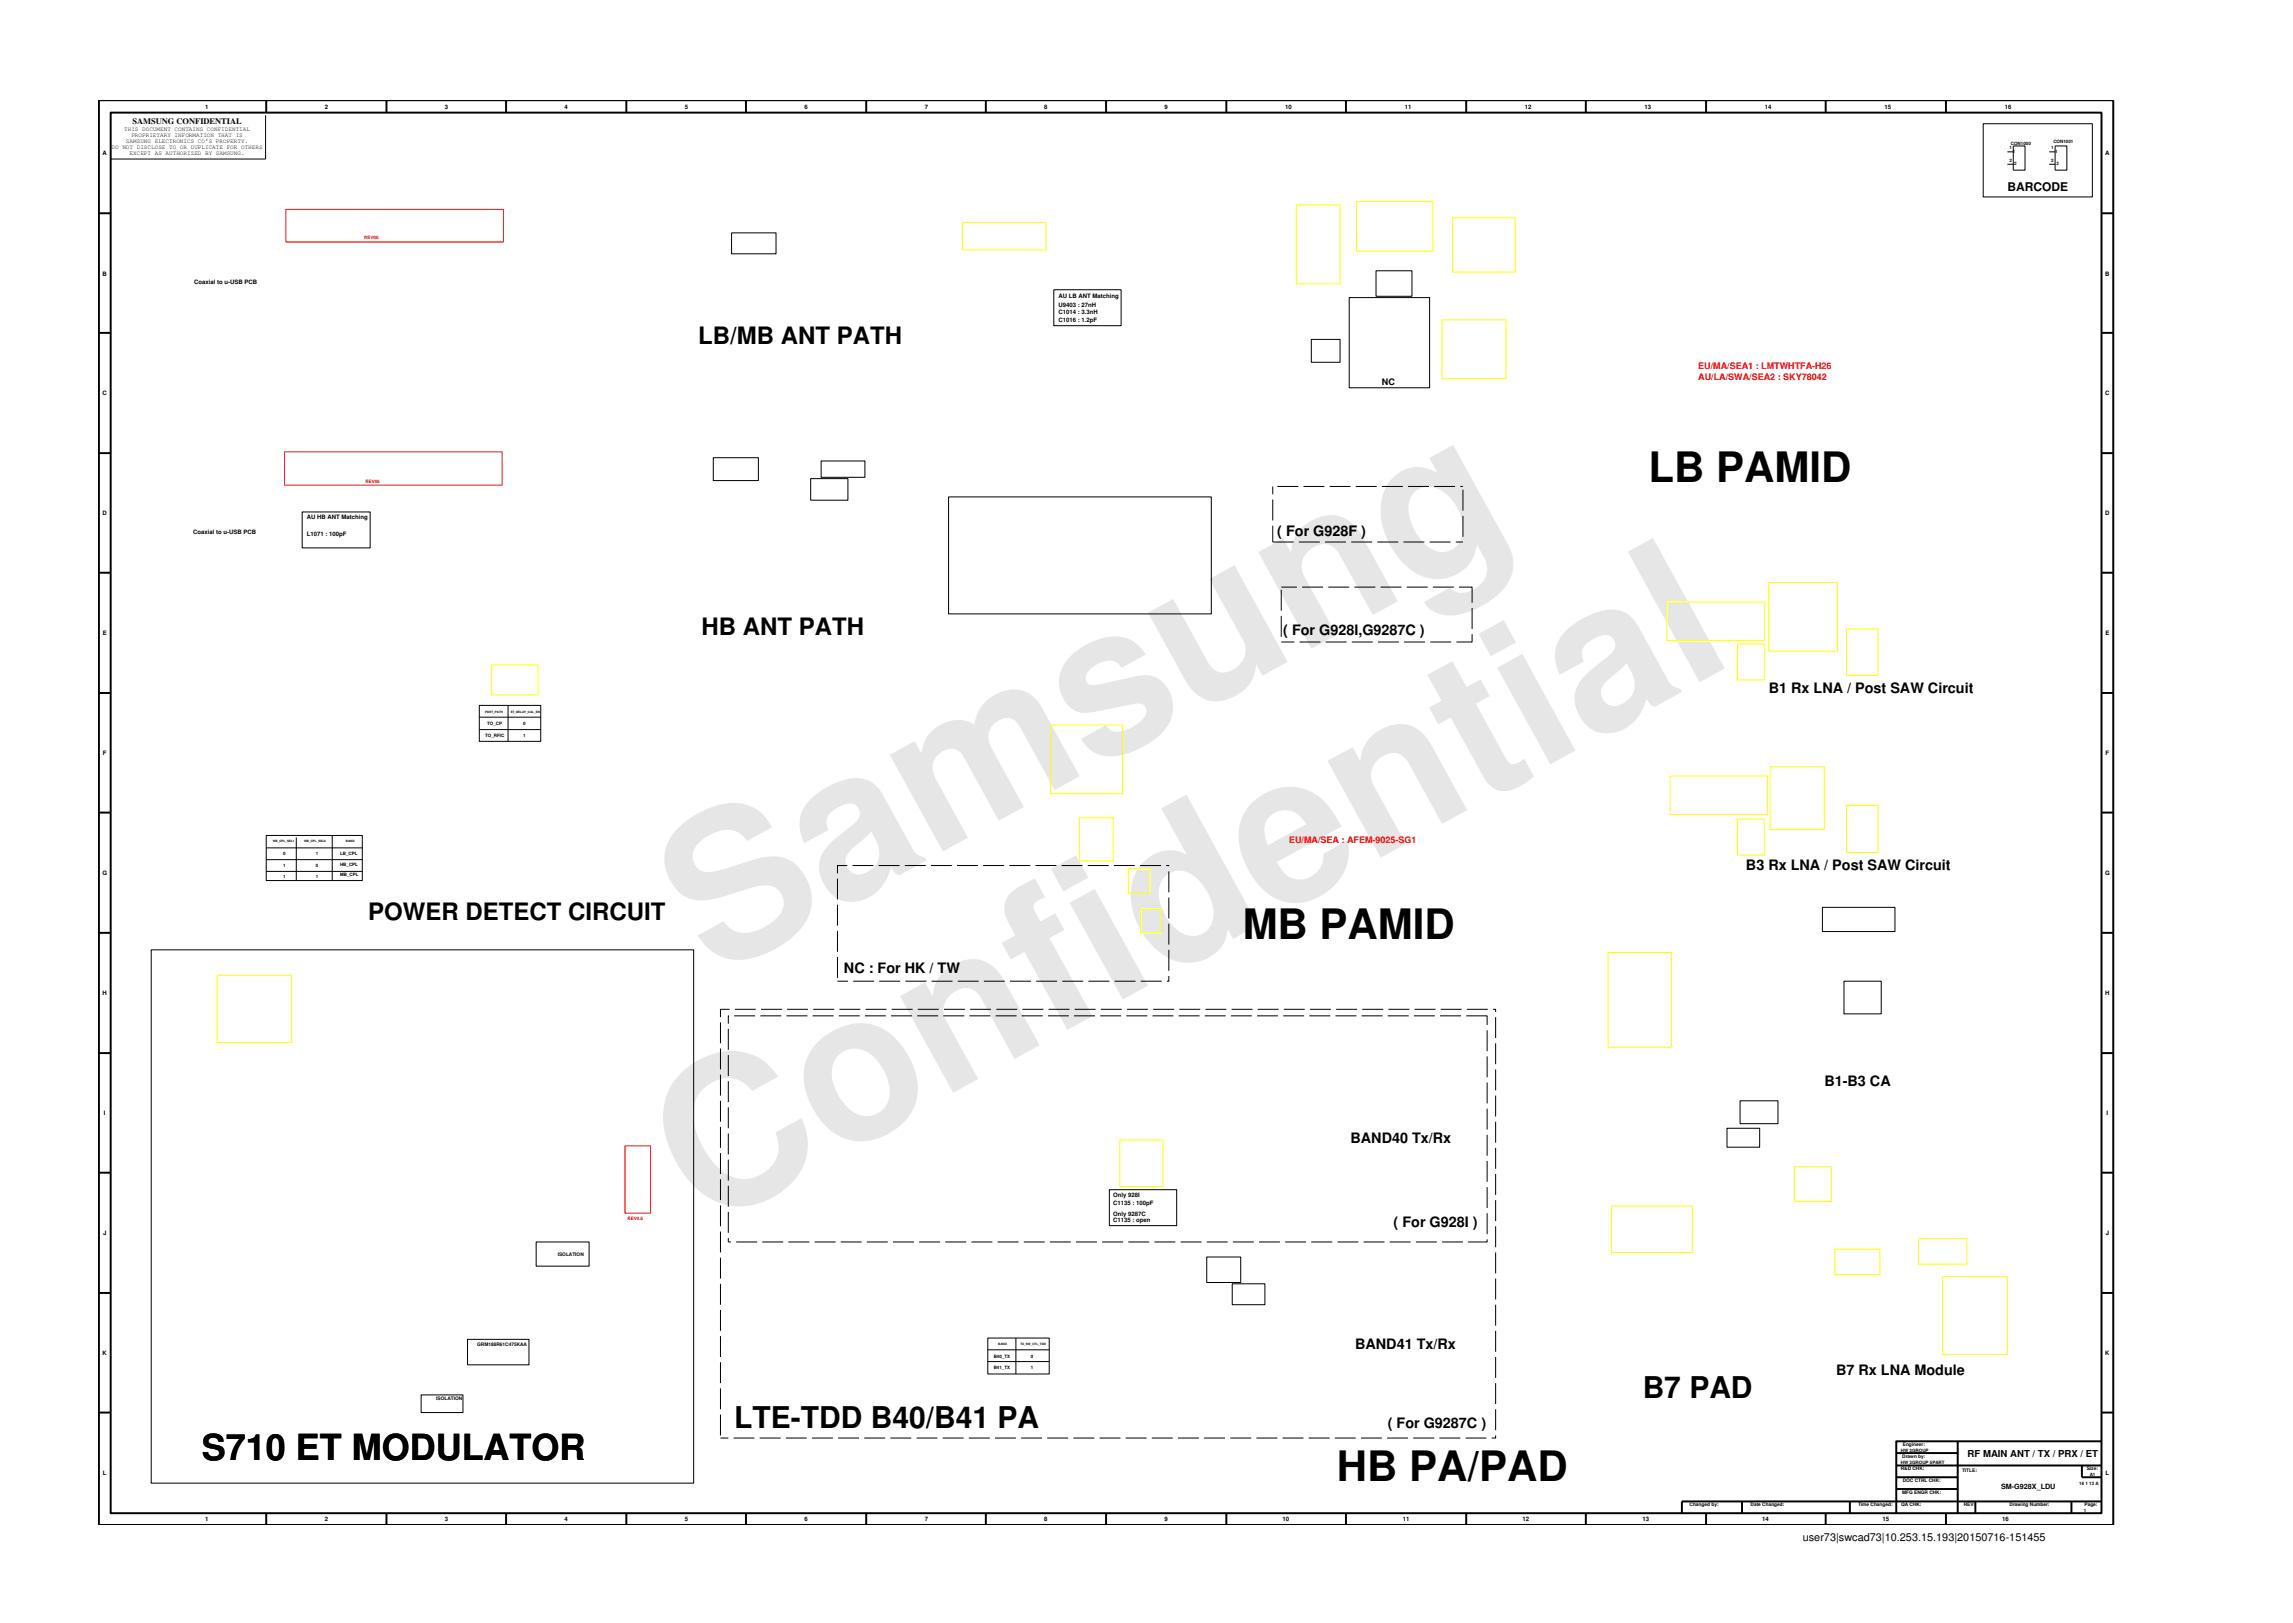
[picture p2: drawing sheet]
<svg xmlns="http://www.w3.org/2000/svg" width="297mm" height="210mm" viewBox="0 0 297 210" stroke-linecap="round" stroke-linejoin="round" font-family="sans-serif">
<defs><g id="words">
<g font-size="26.5" fill="#e6e6e6">
<text x="92.4" y="126.7" transform="rotate(-29 92.4 126.7)">Samsung</text>
<text x="91.1" y="159.4" transform="rotate(-29 91.1 159.4)">Confidential</text>
</g>
<g font-size="5.4">
<text x="213.6" y="62.4">LB PAMID</text>
<text x="161" y="121.7">MB PAMID</text>
<text x="173.2" y="191.8">HB PA/PAD</text>
</g>
<text font-size="4.7" x="26.1" y="189.2">S710 ET MODULATOR</text>
<g font-size="3.9">
<text x="95.1" y="184.9">LTE-TDD B40/B41 PA</text>
<text x="212.8" y="181.1">B7 PAD</text>
</g>
<g font-size="3.1">
<text x="90.5" y="44.6">LB/MB ANT PATH</text>
<text x="90.9" y="82.2">HB ANT PATH</text>
<text x="47.7" y="119.2">POWER DETECT CIRCUIT</text>
</g>
<g font-size="1.9">
<text x="165.5" y="69.5">( For G928F )</text>
<text x="166.2" y="82.2">( For G928I,G9287C )</text>
<text x="229.1" y="89.8">B1 Rx LNA / Post SAW Circuit</text>
<text x="226.2" y="112.7">B3 Rx LNA / Post SAW Circuit</text>
<text x="109.3" y="126.1">NC : For HK / TW</text>
<text x="236.3" y="140.7">B1-B3 CA</text>
<text x="174.9" y="148.1">BAND40 Tx/Rx</text>
<text x="180.5" y="158.9">( For G928I )</text>
<text x="175.5" y="174.7">BAND41 Tx/Rx</text>
<text x="237.9" y="178.2">B7 Rx LNA Module</text>
<text x="179.8" y="184.9">( For G9287C )</text>
</g>
<text font-size="1.6" x="260" y="24.8">BARCODE</text>
<text font-size="1.4" x="233.5" y="199.7">user73|swcad73|10.253.15.193|20150716-151455</text>
<g font-size="1.2" fill="#f00">
<text x="220" y="47.9">EU/MA/SEA1 : LMTWHTFA-H26</text>
<text x="220" y="49.2">AU/LA/SWA/SEA2 : SKY78042</text>
<text x="167" y="109.2">EU/MA/SEA : AFEM-9025-SG1</text>
</g>
<g font-size="1.2">
<text x="179" y="49.8">NC</text>
<text x="254.9" y="188.7">RF MAIN ANT / TX / PRX / ET</text>
</g>
<text font-size="1.1" x="17.2" y="16.1">SAMSUNG CONFIDENTIAL</text>
<text font-size=".9" x="259.2" y="192.9">SM-G928X_LDU</text>
<g font-size=".8">
<text x="16.1" y="17">THIS DOCUMENT CONTAINS CONFIDENTIAL</text>
<text x="17" y="17.8">PROPRIETARY INFORMATION THAT IS</text>
<text x="26.6" y="14.1">1</text>
<text x="42.1" y="14.1">2</text>
<text x="57.6" y="14.1">3</text>
<text x="73.1" y="14.1">4</text>
<text x="88.7" y="14.1">5</text>
<text x="104.2" y="14.1">6</text>
<text x="119.8" y="14.1">7</text>
<text x="135.3" y="14.1">8</text>
<text x="150.9" y="14.1">9</text>
<text x="166.5" y="14.1">10</text>
<text x="182" y="14.1">11</text>
<text x="197.5" y="14.1">12</text>
<text x="213" y="14.1">13</text>
<text x="228.6" y="14.1">14</text>
<text x="244.1" y="14.1">15</text>
<text x="259.7" y="14.1">16</text>
<text x="13.3" y="20.1">A</text>
<text x="14.5" y="19.3">DO NOT DISCLOSE TO OR DUPLICATE FOR OTHERS</text>
<text x="16.3" y="18.5">SAMSUNG ELECTRONICS CO’S PROPERTY.</text>
<text x="16.8" y="20.1">EXCEPT AS AUTHORIZED BY SAMSUNG.</text>
<text x="272.7" y="20.1">A</text>
<text x="13.3" y="35.7">B</text>
<text x="272.7" y="35.7">B</text>
<text x="25.2" y="36.8">Coaxial to u-USB PCB</text>
<text x="137.1" y="38.6">AU LB ANT Matching</text>
<text x="137.1" y="39.7">U9403 : 27nH</text>
<text x="137.1" y="40.7">C1014 : 3.3nH</text>
<text x="137.1" y="41.7">C1016 : 1.2pF</text>
<text x="13.3" y="51.2">C</text>
<text x="272.7" y="51.2">C</text>
<text x="13.3" y="66.8">D</text>
<text x="25" y="69.2">Coaxial to u-USB PCB</text>
<text x="39.7" y="69.5">L1071 : 100pF</text>
<text x="39.7" y="67.3">AU HB ANT Matching</text>
<text x="272.7" y="66.8">D</text>
<text x="13.3" y="82.3">E</text>
<text x="272.7" y="82.3">E</text>
<text x="13.3" y="97.8">F</text>
<text x="272.8" y="97.8">F</text>
<text x="13.3" y="113.3">G</text>
<text x="272.7" y="113.3">G</text>
<text x="13.3" y="128.9">H</text>
<text x="272.7" y="128.9">H</text>
<text x="13.5" y="144.4">I</text>
<text x="272.9" y="144.4">I</text>
<text x="144.2" y="155.1">Only 928I</text>
<text x="13.4" y="160">J</text>
<text x="144.2" y="156.1">C1135 : 100pF</text>
<text x="144.2" y="158.4">C1135 : open</text>
<text x="144.2" y="157.6">Only 9287C</text>
<text x="272.8" y="160">J</text>
<text x="13.3" y="175.5">K</text>
<text x="272.7" y="175.5">K</text>
<text x="13.3" y="191.1">L</text>
<text x="272.8" y="191.1">L</text>
<text x="26.6" y="197.1">1</text>
<text x="42.1" y="197.1">2</text>
<text x="57.6" y="197.1">3</text>
<text x="73.1" y="197.1">4</text>
<text x="88.7" y="197.1">5</text>
<text x="104.2" y="197.1">6</text>
<text x="119.8" y="197.1">7</text>
<text x="135.3" y="197.1">8</text>
<text x="150.9" y="197.1">9</text>
<text x="166.1" y="197.1">10</text>
<text x="181.7" y="197.1">11</text>
<text x="197.2" y="197.1">12</text>
<text x="212.8" y="197.1">13</text>
<text x="228.3" y="197.1">14</text>
<text x="243.9" y="197.1">15</text>
<text x="259.4" y="197.1">16</text>
</g>
<g font-size=".6">
<text x="260.3" y="19.3">1</text>
<text x="260.3" y="20.9">2</text>
<text x="260.5" y="18.7">CON1000</text>
<text x="260.7" y="19.8">1</text>
<text x="260.9" y="21.4">2</text>
<text x="265.7" y="19.3">1</text>
<text x="265.7" y="20.9">2</text>
<text x="266" y="18.6">CON1001</text>
<text x="266.2" y="19.8">1</text>
<text x="266.4" y="21.4">2</text>
<text x="62.9" y="95.4">TO_RFIC</text>
<text x="63.1" y="93.9">TO_CP</text>
<text x="67.8" y="93.9">0</text>
<text x="67.8" y="95.4">1</text>
<text x="36.7" y="112.4">1</text>
<text x="36.7" y="110.8">0</text>
<text x="36.7" y="113.7">1</text>
<text x="40.9" y="112.4">0</text>
<text x="40.9" y="110.8">1</text>
<text x="40.9" y="113.7">1</text>
<text x="44.1" y="113.5">MB_CPL</text>
<text x="44.1" y="112.1">HB_CPL</text>
<text x="44.1" y="110.8">LB_CPL</text>
<text x="72.3" y="162.6">ISOLATION</text>
<text x="61.8" y="174.3">GRM188R61C475KAA</text>
<text x="128.7" y="175.9">B40_TX</text>
<text x="128.7" y="177.4">B41_TX</text>
<text x="133.5" y="177.4">1</text>
<text x="133.5" y="175.9">0</text>
<text x="56.5" y="181.4">ISOLATION</text>
<text x="246.2" y="190.4">R&amp;D CHK:</text>
<text x="246.2" y="189.6">HW 3GROUP 5PART</text>
<text x="246.2" y="188.1">HW 3GROUP</text>
<text x="246.4" y="188.9">Drawn by:</text>
<text x="246.5" y="187.4">Engineer:</text>
<text x="254.2" y="190.7">TITLE:</text>
<text x="270.3" y="190.4">Size:</text>
<text x="270.7" y="191.2">A1</text>
<text x="218.9" y="195.1">Changed by:</text>
<text x="226.8" y="195.1">Date Changed:</text>
<text x="240.7" y="195.1">Time Changed:</text>
<text x="246.3" y="195.1">QA CHK:</text>
<text x="246.4" y="193.6">MFG ENGR CHK:</text>
<text x="246.5" y="192">DOC CTRL CHK:</text>
<text x="254.4" y="195.1">REV:</text>
<text x="260.3" y="195.1">Drawing Number:</text>
<text x="269.4" y="192.4">16 1 12 A</text>
<text x="269.9" y="195.9">1</text>
<text x="270" y="195.1">Page:</text>
</g>
<g font-size=".6" fill="#f00">
<text x="47.2" y="30.9">REV06</text>
<text x="47.4" y="62.6">REV06</text>
<text x="81.3" y="158">REV0.5</text>
</g>
<g font-size=".4">
<text x="62.9" y="92.3">PDET_PATH</text>
<text x="66.2" y="92.3">ET_DELAY_CAL_EN</text>
<text x="35.3" y="109.1">WB_CPL_SEL1</text>
<text x="39.4" y="109.1">WB_CPL_SEL0</text>
<text x="44.8" y="109.1">BAND</text>
<text x="129.3" y="174.3">BAND</text>
<text x="132.2" y="174.3">TX_SW_CTL_TDD</text>
</g>
</g></defs>
<g fill="none" stroke="#000" stroke-width=".13">
<path d="M34.4 14.9v5.7h-20.1M256.9 16h14.1v9.5h-14.1zM260 19.7h.8M260.8 18.9h1.5v3.1h-1.5zM265.5 19.7h.7M266.2 18.9h1.5v3.1h-1.5zM94.8 30.2h5.7v2.7h-5.7zM136.5 37.5h8.7v4.7h-8.7zM174.8 38.6h10.4v11.6h-10.4zM178.3 35.1h4.6v3.3h-4.6zM260 21.3h.8M265.5 21.3h.7"/>
<path d="M92.4 59.3h5.8v3h-5.8zM106.4 59.7h5.6v2.1h-5.6zM169.9 44h3.7v2.9h-3.7zM39.1 66.3h8.8v4.7h-8.8zM105 62h4.8v2.8h-4.8zM122.9 64.4h34v15.1h-34zM164.9 68.1v2.1h2.7M164.9 63v1M164.9 64.7v2.7M165.5 63h2.7M166 76.1h2M166 76.4v2.7"/>
<path d="M166 79.8v2.7M168.3 70.2h2.7M168.7 76.1h2.7M168.9 63h2.7M171.6 70.2h2.8M172.1 76.1h2.7M172.2 63h2.7M175 70.2h2.7M175.5 76.1h2.7M175.6 63h2.7M178.4 70.2h2.7M178.8 76.1h2.8"/>
<path d="M179 63h2.7M181.8 70.2h2.7M182.2 76.1h2.7M182.4 63h2.7M185.2 70.2h2.7M185.6 76.1h2.7M185.8 63h2.7M188.6 70.2h.9M189 76.1h1.7v2M189.2 63h.3M189.5 63.4v2.8M189.5 66.8v2.7"/>
<path d="M190.7 78.8v2.7M62.1 91.4h7.9v4.6h-7.9zM62.1 92.9h7.9M62.1 94.5h7.9M65.8 91.4v4.6M166 83.2h1.7M168.3 83.2h2.8M171.7 83.2h2.7M175.1 83.2h2.7M178.5 83.2h2.7M181.9 83.2h2.7M185.3 83.2h2.7"/>
<path d="M190.7 82.2v1h-2M34.5 108.2h12.4v5.9h-12.4zM34.5 109.8h12.4M34.5 111.4h12.4M34.5 112.9h12.4M38.4 108.5v5.6M43 108.2v5.9M108.5 113.8v2.7M108.5 117.2v2.7M109.8 112.1h-1.3v1M110.4 112.1h2.7M113.8 112.1h2.7"/>
<path d="M117.2 112.1h2.7M120.6 112.1h2.7M124 112.1h2.7M127.4 112.1h2.7M130.8 112.1h2.7M134.1 112.1h2.7M137.5 112.1h2.7M140.9 112.1h2.7M144.3 112.1h2.7M147.7 112.1h2.7M151.1 112.1h.3v.1M151.4 112.9v2.7"/>
<path d="M151.4 116.3v2.7M151.4 119.7v2.7M236.1 117.5h9.4v3.2h-9.4zM19.6 123h70.3v69.1h-70.3zM93.3 132.4v2.8M93.3 135.8v2.7M93.3 139.2v2.7M94.3 133.3v2.7M94.3 136.7v2.7M94.4 131.6h-.1v1M94.5 130.8h-1.2v1M95.1 131.6h2.7"/>
<path d="M95.2 130.8h2.7M98.5 131.6h2.7M98.6 130.8h2.7M101.9 131.6h2.7M102 130.8h2.7M105.3 131.6h2.7M105.4 130.8h2.7M108.5 127.1h1.3M108.5 120.6v2.7M108.5 124v2.7M108.7 131.6h2.7M108.7 130.8h2.7"/>
<path d="M110.5 127.1h2.7M112 131.6h2.8M112.1 130.8h2.7M113.9 127.1h2.7M115.4 131.6h2.7M115.5 130.8h2.7M117.3 127.1h2.7M118.8 131.6h2.7M118.9 130.8h2.7M120.7 127.1h2.7M122.2 131.6h2.7M122.3 130.8h2.7"/>
<path d="M124.1 127.1h2.7M125.6 131.6h2.7M125.7 130.8h2.7M127.5 127.1h2.7M129 131.6h2.7M129.1 130.8h2.7M130.8 127.1h2.7M132.4 131.6h2.7M132.4 130.8h2.8M134.2 127.1h2.7M135.7 131.6h2.8M135.8 130.8h2.7"/>
<path d="M137.6 127.1h2.7M139.1 131.6h2.7M139.2 130.8h2.7M141 127.1h2.7M142.5 131.6h2.7M142.6 130.8h2.7M144.4 127.1h2.7M145.9 131.6h2.7M146 130.8h2.7M147.8 127.1h2.7M149.3 131.6h2.7M149.4 130.8h2.7"/>
<path d="M151.4 126.4v.7h-.2M151.4 123v2.8M152.7 131.6h2.7M152.8 130.8h2.7M156.1 131.6h2.7M156.2 130.8h2.7M159.5 131.6h2.7M159.5 130.8h2.7M162.8 131.6h2.8M162.9 130.8h2.7M166.2 131.6h2.7M166.3 130.8h2.7"/>
<path d="M169.6 131.6h2.7M169.7 130.8h2.7M173 131.6h2.7M173.1 130.8h2.7M176.4 131.6h2.7M176.5 130.8h2.7M179.8 131.6h2.7M179.9 130.8h2.7M183.2 131.6h2.7M183.2 130.8h2.8M186.5 131.6h2.8M186.6 130.8h2.7"/>
<path d="M189.9 131.6h2.7v1.2M190 130.8h2.7M192.6 133.5v2.7M192.6 136.8v2.8M193.4 130.8h.3v.3M193.7 131.8v2.7M193.7 135.2v2.7M193.7 138.5v2.8M238.9 127.1h4.8v4.2h-4.8zM93.3 142.6v2.7M93.3 146v2.7M93.3 149.4v2.7"/>
<path d="M93.3 152.8v2.7M93.3 156.2v2.7M93.3 159.5v2.7M94.3 140.1v2.7M94.3 143.5v2.7M94.3 146.8v2.7M94.3 150.2v2.7M94.3 153.6v2.7M94.3 157v2.7M143.7 154.1h8.7v4.7h-8.7zM192.6 140.2v2.7M192.6 143.6v2.7"/>
<path d="M192.6 147v2.7M192.6 150.4v2.7M192.6 153.8v2.7M192.6 157.2v2.7M193.7 141.9v2.7M193.7 145.3v2.7M193.7 148.7v2.7M193.7 152.1v2.7M193.7 155.5v2.7M193.7 158.9v2.7M223.7 146.2h4.3v2.4h-4.3zM225.4 142.6h4.9v3h-4.9z"/>
<path d="M60.6 173.5h7.9v3.3h-7.9zM69.5 160.9h6.8v3.1h-6.8zM93.3 162.9v2.7M93.3 166.3v2.7M93.3 169.7v2.7M93.3 173.1v2.7M93.3 176.5v2.7M93.3 179.9v2.7M94.3 160.4v.5h.4M95.4 160.9h2.7M98.7 160.9h2.8M102.1 160.9h2.7"/>
<path d="M105.5 160.9h2.7M108.9 160.9h2.7M112.3 160.9h2.7M115.7 160.9h2.7M119.1 160.9h2.7M122.5 160.9h2.7M125.8 160.9h2.8M128 173.3h7.9v4.7h-7.9zM128 174.9h7.9M128 176.4h7.9M129.2 160.9h2.7M131.6 173.3v4.7"/>
<path d="M132.6 160.9h2.7M136 160.9h2.7M139.4 160.9h2.7M142.8 160.9h2.7M146.2 160.9h2.7M149.5 160.9h2.8M152.9 160.9h2.7M156.3 162.8h4.4v3.3h-4.4zM156.3 160.9h2.7M159.6 166.3h4.3v2.7h-4.3zM159.7 160.9h2.7M163.1 160.9h2.7"/>
<path d="M166.5 160.9h2.7M169.9 160.9h2.7M173.3 160.9h2.7M176.6 160.9h2.8M180 160.9h2.7M183.4 160.9h2.7M186.8 160.9h2.7M192.6 160.6v.3h-2.4M193.7 162.2v2.8M193.7 165.6v2.7M193.7 169v2.7M193.7 172.4v2.7"/>
<path d="M193.7 175.8v2.7M193.7 179.2v2.7M54.6 180.7h5.4v2.3h-5.4zM93.3 186.3h1M93.3 183.2v2.8M95 186.3h2.7M98.4 186.3h2.7M101.8 186.3h2.7M105.2 186.3h2.7M108.6 186.3h2.7M112 186.3h2.7M115.3 186.3h2.8"/>
<path d="M118.7 186.3h2.7M122.1 186.3h2.7M125.5 186.3h2.7M128.9 186.3h2.7M132.3 186.3h2.7M135.7 186.3h2.7M139.1 186.3h2.7M142.4 186.3h2.7M145.8 186.3h2.7M149.2 186.3h2.7M152.6 186.3h2.7M156 186.3h2.7"/>
<path d="M159.4 186.3h2.7M162.8 186.3h2.7M166.1 186.3h2.8M169.5 186.3h2.7M172.9 186.3h2.7M176.3 186.3h2.7M179.7 186.3h2.7M183.1 186.3h2.7M186.5 186.3h2.7M189.9 186.3h2.7M193.7 186v.3h-.5M193.7 182.6v2.7"/>
</g>
<g fill="none" stroke="#000" stroke-width=".25">
<path d="M12.8 13h261v184.6h-261zM14.3 14.6h257.9v181.4h-257.9zM34.5 13v1.6M50.1 13v1.6M65.6 13v1.6M81.1 13v1.6M96.6 13v1.6M112.2 13v1.6M127.7 13v1.6M143.3 13v1.6M158.9 13v1.6M174.4 13v1.6"/>
<path d="M189.9 13v1.6M205.4 13v1.6M221 13v1.6M236.5 13v1.6M252.1 13v1.6M12.8 27.6h1.5M272.2 27.6h1.6M12.8 43.1h1.5M12.8 58.7h1.5M272.2 43.1h1.6M272.2 58.7h1.6M12.8 74.2h1.5"/>
<path d="M272.2 74.2h1.6M12.8 89.8h1.5M272.2 89.8h1.6M12.8 105.3h1.5M272.2 105.3h1.6M12.8 120.8h1.5M12.8 136.4h1.5M272.2 120.8h1.6M272.2 136.4h1.6M12.8 151.9h1.5M272.2 151.9h1.6M12.8 167.5h1.5"/>
<path d="M272.2 167.5h1.6M12.8 183h1.5M34.5 196v1.6M50.1 196v1.6M65.6 196v1.6M81.1 196v1.6M96.6 196v1.6M112.2 196v1.6M127.7 196v1.6M143.3 196v1.6M158.9 196v1.6M174.4 196v1.6"/>
<path d="M189.9 196v1.6M205.4 196v1.6M221 196v1.6M225.7 194.5v1.5M236.5 196v1.6M239.6 194.5v1.5M245.6 188.2h8M245.6 189.9h26.6M245.6 191.4h8M245.6 192.9h8M252.1 196v1.6M253.6 186.7v9.3"/>
<path d="M255.9 194.5v1.5M268.3 194.5v1.5M269.7 189.9v1.5h2.5M272.2 186.7h-26.6v9.3M272.2 183h1.6M272.2 194.5h-54.3v1.5"/>
</g>
<g fill="none" stroke="#ff0" stroke-width=".13">
<path d="M124.7 28.8h10.8v3.6h-10.8zM167.9 26.5h5.7v10.3h-5.7zM175.7 26.1h9.9v6.4h-9.9zM188.2 28.2h8.1v7h-8.1zM186.8 41.4h8.3v7.7h-8.3zM215.9 78h12.6v5h-12.6zM229.1 75.5h8.9v8.9h-8.9zM63.7 86.1h6v3.9h-6zM136.1 93.9h9.3v8.9h-9.3zM225.1 83.4h3.4v4.7h-3.4zM229.3 99.3h7v8.2h-7zM239.2 81.5h4.1v6h-4.1z"/>
<path d="M139.8 105.9h4.4v5.6h-4.4zM146.2 112.6h2.8v3.1h-2.8zM147.8 117.8h2.7v3h-2.7zM216.4 100.5h12.6v5h-12.6zM225.1 106.1h3.4v4.7h-3.4zM239.2 104.3h4.1v6.1h-4.1zM28.1 126.4h9.7v8.7h-9.7zM208.3 123.4h8.2v12.3h-8.2zM145.1 147.7h5.6v6h-5.6zM208.7 156.2h10.5v6h-10.5zM232.4 151.2h4.9v4.4h-4.9zM237.7 161.8h5.8v3.3h-5.8z"/>
<path d="M248.5 160.5h6.3v3.3h-6.3zM251.7 165.4h8.3v10.1h-8.3z"/>
</g>
<path d="M37 27.1h28.2v4.3h-28.2zM36.9 58.5h28.2v4.4h-28.2zM81 148.4h3.3v8.8h-3.3z" fill="none" stroke="#f00" stroke-width=".13"/>
<use href="#words"/>
</svg>
